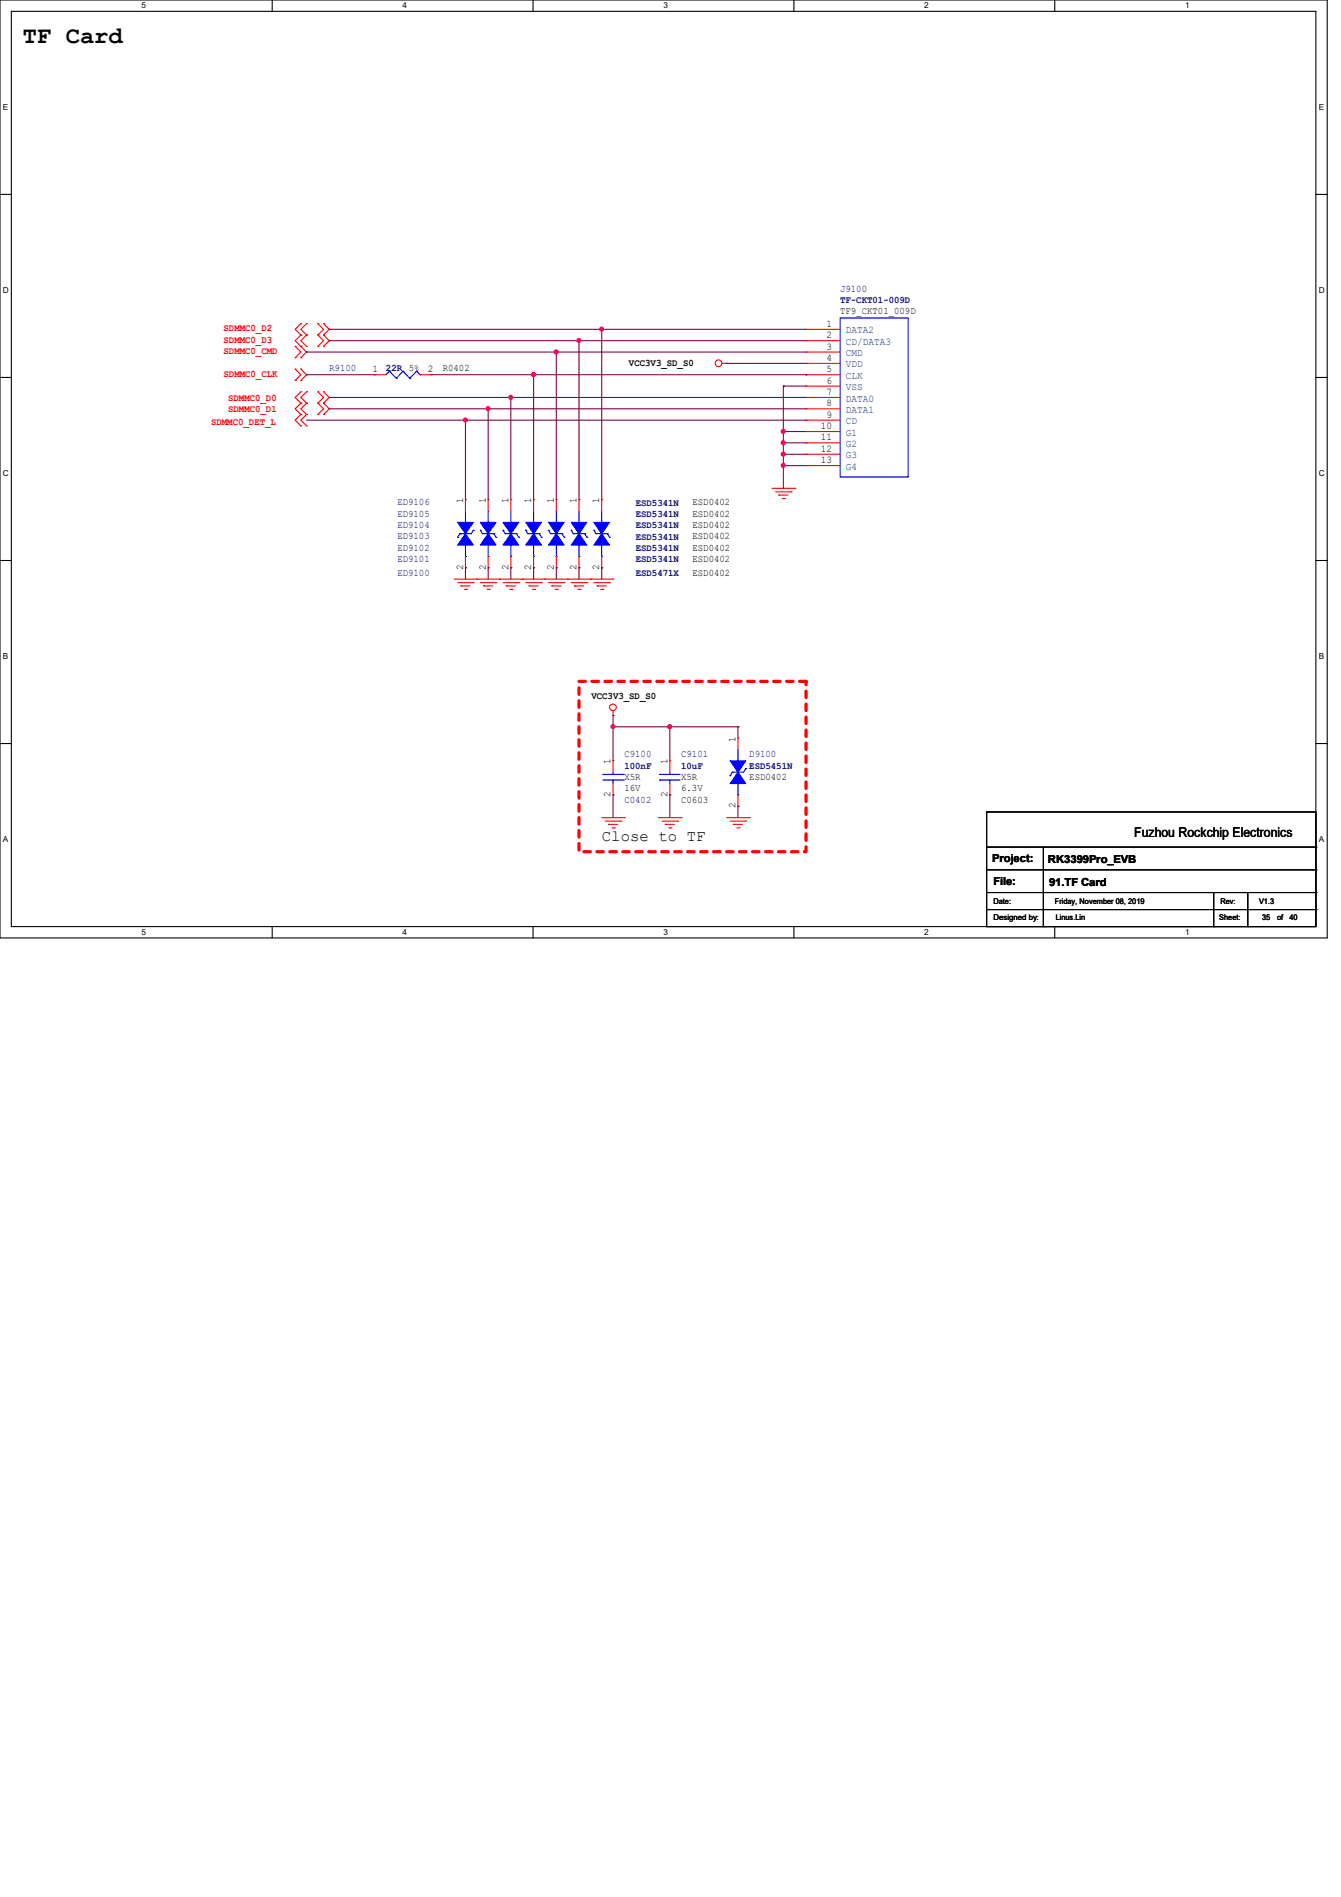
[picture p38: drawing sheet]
<svg xmlns="http://www.w3.org/2000/svg" width="210mm" height="297mm" viewBox="0 0 210 297" stroke-linecap="round" stroke-linejoin="round" font-family="sans-serif">
<defs><g id="words">
<text font-size="3.7" x="3.6" y="6.7">TF Card</text>
<text font-size="2.5" x="94.2" y="131.7">Close to TF</text>
<text font-size="2.1" x="177.6" y="131">Fuzhou Rockchip Electronics</text>
<g font-size="1.7">
<text x="155.4" y="135">Project:</text>
<text x="164.1" y="135.1">RK3399Pro_EVB</text>
<text x="155.6" y="138.5">File:</text>
<text x="164.3" y="138.7">91.TF Card</text>
</g>
<g font-size="1.6" fill="#000080">
<text x="131.6" y="45.7">J9100</text>
<text x="131.6" y="47.5">TF-CKT01-009D</text>
<text x="51.6" y="58.1">R9100</text>
<text x="60.5" y="58.2">22R 5%</text>
<text x="62.2" y="80.9">ED9105</text>
<text x="62.2" y="79.1">ED9106</text>
<text x="62.2" y="82.7">ED9104</text>
<text x="99.6" y="80.9">ESD5341N</text>
<text x="99.6" y="79.2">ESD5341N</text>
<text x="99.6" y="82.7">ESD5341N</text>
<text x="62.2" y="84.5">ED9103</text>
<text x="62.2" y="86.2">ED9102</text>
<text x="62.2" y="88">ED9101</text>
<text x="99.6" y="84.5">ESD5341N</text>
<text x="99.6" y="86.3">ESD5341N</text>
<text x="99.6" y="88.1">ESD5341N</text>
<text x="62.2" y="90.1">ED9100</text>
<text x="99.6" y="90.2">ESD5471X</text>
<text x="97.8" y="118.6">C9100</text>
<text x="106.7" y="118.6">C9101</text>
<text x="117.3" y="118.6">D9100</text>
<text x="97.8" y="120.4">100nF</text>
<text x="97.8" y="125.7">C0402</text>
<text x="106.7" y="120.4">10uF</text>
<text x="117.3" y="120.4">ESD5451N</text>
</g>
<g font-size="1.6" fill="#f00">
<text x="35" y="51.8">SDMMC0_D2</text>
<text x="35" y="53.7">SDMMC0_D3</text>
<text x="35" y="55.5">SDMMC0_CMD</text>
<text x="35" y="59.1">SDMMC0_CLK</text>
<text x="35.7" y="64.6">SDMMC0_D1</text>
<text x="35.7" y="62.8">SDMMC0_D0</text>
<text x="33.1" y="66.5">SDMMC0_DET_L</text>
</g>
<g font-size="1.6">
<text x="129.5" y="53">2</text>
<text x="129.5" y="51.2">1</text>
<text x="131.6" y="49.2">TF9_CKT01_009D</text>
<text x="58.3" y="58.3">1</text>
<text x="67" y="58.3">2</text>
<text x="69.3" y="58.1">R0402</text>
<text x="98.5" y="57.3">VCC3V3_SD_S0</text>
<text x="129.5" y="54.7">3</text>
<text x="129.5" y="56.5">4</text>
<text x="129.5" y="58.3">5</text>
<text x="129.5" y="60.1">6</text>
<text x="129.5" y="61.8">7</text>
<text x="129.5" y="63.6">8</text>
<text x="129.5" y="65.4">9</text>
<text x="128.6" y="67.2">10</text>
<text x="128.6" y="69">11</text>
<text x="128.6" y="70.7">12</text>
<text x="128.6" y="72.5">13</text>
<text x="72.5" y="78.8" transform="rotate(-90 72.5 78.8)">1</text>
<text x="76.1" y="78.8" transform="rotate(-90 76.1 78.8)">1</text>
<text x="79.6" y="78.8" transform="rotate(-90 79.6 78.8)">1</text>
<text x="83.2" y="78.8" transform="rotate(-90 83.2 78.8)">1</text>
<text x="86.7" y="78.8" transform="rotate(-90 86.7 78.8)">1</text>
<text x="90.3" y="78.8" transform="rotate(-90 90.3 78.8)">1</text>
<text x="93.9" y="78.8" transform="rotate(-90 93.9 78.8)">1</text>
<text x="108.5" y="80.9">ESD0402</text>
<text x="108.5" y="79.1">ESD0402</text>
<text x="108.5" y="82.7">ESD0402</text>
<text x="72.5" y="89.2" transform="rotate(-90 72.5 89.2)">2</text>
<text x="76.1" y="89.2" transform="rotate(-90 76.1 89.2)">2</text>
<text x="79.6" y="89.2" transform="rotate(-90 79.6 89.2)">2</text>
<text x="83.2" y="89.2" transform="rotate(-90 83.2 89.2)">2</text>
<text x="86.7" y="89.2" transform="rotate(-90 86.7 89.2)">2</text>
<text x="90.3" y="89.2" transform="rotate(-90 90.3 89.2)">2</text>
<text x="93.9" y="89.2" transform="rotate(-90 93.9 89.2)">2</text>
<text x="108.5" y="84.5">ESD0402</text>
<text x="108.5" y="86.2">ESD0402</text>
<text x="108.5" y="88">ESD0402</text>
<text x="108.5" y="90.1">ESD0402</text>
<text x="92.6" y="109.4">VCC3V3_SD_S0</text>
<text x="95.6" y="119.7" transform="rotate(-90 95.6 119.7)">1</text>
<text x="104.5" y="119.7" transform="rotate(-90 104.5 119.7)">1</text>
<text x="115.2" y="116.1" transform="rotate(-90 115.2 116.1)">1</text>
<text x="95.6" y="124.8" transform="rotate(-90 95.6 124.8)">2</text>
<text x="97.8" y="122.1">X5R</text>
<text x="97.8" y="123.9">16V</text>
<text x="104.5" y="124.8" transform="rotate(-90 104.5 124.8)">2</text>
<text x="106.7" y="125.7">C0603</text>
<text x="106.7" y="122.1">X5R</text>
<text x="106.7" y="123.9">6.3V</text>
<text x="117.3" y="122.1">ESD0402</text>
<text x="115.2" y="126.6" transform="rotate(-90 115.2 126.6)">2</text>
</g>
<g font-size="1.6" fill="#004080">
<text x="132.5" y="54">CD/DATA3</text>
<text x="132.5" y="52.2">DATA2</text>
<text x="132.5" y="55.8">CMD</text>
<text x="132.5" y="57.5">VDD</text>
<text x="132.5" y="59.3">CLK</text>
<text x="132.5" y="61.1">VSS</text>
<text x="132.5" y="62.9">DATA0</text>
<text x="132.5" y="64.6">DATA1</text>
<text x="132.5" y="66.4">CD</text>
<text x="132.5" y="68.2">G1</text>
<text x="132.5" y="70">G2</text>
<text x="132.5" y="71.8">G3</text>
<text x="132.5" y="73.5">G4</text>
</g>
<g font-size="1.3">
<text x="22.2" y="1.3">5</text>
<text x="63" y="1.3">4</text>
<text x="103.9" y="1.3">3</text>
<text x="144.7" y="1.3">2</text>
<text x="185.6" y="1.3">1</text>
<text x=".5" y="17.2">E</text>
<text x="206.5" y="17.2">E</text>
<text x=".5" y="45.9">D</text>
<text x="206.5" y="45.9">D</text>
<text x=".5" y="74.5">C</text>
<text x="206.5" y="74.5">C</text>
<text x=".5" y="103.2">B</text>
<text x="206.5" y="103.2">B</text>
<text x=".5" y="131.9">A</text>
<text x="206.5" y="131.9">A</text>
<text x="22.2" y="146.4">5</text>
<text x="63" y="146.4">4</text>
<text x="103.9" y="146.4">3</text>
<text x="144.7" y="146.4">2</text>
<text x="185.6" y="146.4">1</text>
</g>
<g font-size="1.2">
<text x="155.6" y="141.6">Date:</text>
<text x="165.2" y="141.6">Friday, November 08, 2019</text>
<text x="191.1" y="141.6">Rev:</text>
<text x="197.2" y="141.6">V1.3</text>
<text x="155.6" y="144.1">Designed by:</text>
<text x="165.3" y="144.1">Linus.Lin</text>
<text x="191" y="144.1">Sheet:</text>
<text x="197.7" y="144.1">35</text>
<text x="200" y="144.1">of</text>
<text x="202" y="144.1">40</text>
</g>
</g></defs>
<path d="M0 0h207.9v146.9h-207.9zM1.8 1.8h204.3v143.3h-204.3z" fill="none" stroke="#000" stroke-width=".17"/>
<g fill="#fff">
<path d="M22.2 .2h.7v1.4h-.7z"/>
<path d="M22.2 145.2h.7v1.4h-.7z"/>
</g>
<path d="M42.6 0v1.8M42.6 145.1v1.8" fill="none" stroke="#000" stroke-width=".17"/>
<g fill="#fff">
<path d="M63 .2h.7v1.4h-.7z"/>
<path d="M63 145.2h.7v1.4h-.7z"/>
</g>
<path d="M83.5 0v1.8M83.5 145.1v1.8" fill="none" stroke="#000" stroke-width=".17"/>
<g fill="#fff">
<path d="M103.9 .2h.7v1.4h-.7z"/>
<path d="M103.9 145.2h.7v1.4h-.7z"/>
</g>
<path d="M124.3 0v1.8M124.3 145.1v1.8" fill="none" stroke="#000" stroke-width=".17"/>
<g fill="#fff">
<path d="M144.7 .2h.7v1.4h-.7z"/>
<path d="M144.7 145.2h.7v1.4h-.7z"/>
</g>
<path d="M165.2 0v1.8M165.2 145.1v1.8" fill="none" stroke="#000" stroke-width=".17"/>
<g fill="#fff">
<path d="M185.6 .2h.7v1.4h-.7z"/>
<path d="M185.6 145.2h.7v1.4h-.7z"/>
<path d="M.5 16.1h.8v1.4h-.8z"/>
<path d="M206.5 16.1h.8v1.4h-.8z"/>
<path d="M.5 44.7h.9v1.4h-.9z"/>
<path d="M206.5 44.7h.9v1.4h-.9z"/>
</g>
<path d="M0 30.4h1.8M206.1 30.4h1.8" fill="none" stroke="#000" stroke-width=".17"/>
<g fill="#fff">
<path d="M.5 73.4h.9v1.4h-.9z"/>
<path d="M206.5 73.4h.9v1.4h-.9z"/>
</g>
<path d="M0 59.1h1.8M206.1 59.1h1.8" fill="none" stroke="#000" stroke-width=".17"/>
<g fill="#fff">
<path d="M.5 102.1h.8v1.4h-.8z"/>
<path d="M206.5 102.1h.8v1.4h-.8z"/>
</g>
<path d="M0 87.8h1.8M206.1 87.8h1.8" fill="none" stroke="#000" stroke-width=".17"/>
<g fill="#fff">
<path d="M.5 130.7h.8v1.4h-.8z"/>
<path d="M206.5 130.7h.8v1.4h-.8z"/>
</g>
<g fill="none" stroke="#000" stroke-width=".17">
<path d="M0 116.4h1.8M206.1 116.4h1.8M154.5 127.1h51.6v18h-51.6zM154.5 132.6h51.6M154.5 136.2h51.6M154.5 139.7h51.6M163.4 132.6v12.5M190.1 139.7v5.4M195.4 139.7v5.4M206.1 132.6h.1M206.1 136.2h.1M206.1 139.7h.1"/>
<path d="M154.5 142.4h51.6M163.4 145.1h.1M190.1 145.1h.1M195.4 145.1h.1M206.1 142.4h.1"/>
</g>
<path d="M90.7 106.7h35.5v26.6h-35.5z" fill="none" stroke="#f00" stroke-width=".51" stroke-dasharray="1 1"/>
<g fill="none" stroke="#f00" stroke-width=".17">
<path d="M46.2 54.2h.1M46.2 56h.1M46.2 57.8h.1M46.2 59.6h.1M46.2 54.2l.9 .9-.9 .9M46.2 57.8l.9 .9-.9 .9M47.1 56h.1M47.1 54.2h.1M47.1 59.6h.1M47.1 57.8h.1M47.1 50.7h.1M47.1 52.5h.1"/>
<path d="M47.1 52.5l-.9 .8 1.8 1.8-.9 .9M47.1 57.8l.9 .9-.9 .9M47.1 50.7l-.9 .9 .9 .9M48 50.7h.1M48 52.5h.1M48 54.2h.1M48 50.7l-.9 .9 .9 .9M48 52.5l-.9 .8 .9 .9M49.8 50.7h.1M49.8 52.5h.1M49.8 54.2h.1M49.8 50.7l.9 .9-.9 .9"/>
<path d="M49.8 52.5l.9 .8-.9 .9M50.7 52.5h.1M50.7 50.7h.1M50.7 54.2h.1M50.7 50.7l.9 .9-.9 .9M50.7 52.5l.9 .8-.9 .9M58.7 58.7h.1M58.7 58.7h1.8M65.8 58.7h1.8M67.6 58.7h.1M113.1 56.9h.7M113.8 56.9h.1"/>
<path d="M126.2 53.3h.1M126.2 55.1h.1M126.2 56.9h.1M126.2 58.7h.1M126.2 51.6h.1M126.2 56.9h5.4M126.2 58.7h5.4M126.2 53.3h5.4M126.2 55.1h5.4M126.2 51.6h5.4M47.1 66.7h.1M47.1 64.9h.1"/>
<path d="M47.1 63.1h.1M47.1 61.3h.1M47.1 64.9l-.9 .9 .9 .9M47.1 63.1l-.9 .9 .9 .9M47.1 61.3l-.9 .9 .9 .9M48 66.7h.1M48 64.9h.1M48 63.1h.1M48 61.3h.1M48 64.9l-.9 .9 .9 .9M48 63.1l-.9 .9 .9 .9M48 61.3l-.9 .9 .9 .9"/>
<path d="M49.8 63.1h.1M49.8 64.9h.1M49.8 61.3h.1M49.8 61.3l.9 .9-.9 .9M49.8 63.1l.9 .9-.9 .9M50.7 64.9h.1M50.7 63.1h.1M50.7 61.3h.1M50.7 63.1l.9 .9-.9 .9M50.7 61.3l.9 .9-.9 .9M72.9 78.2h.1M72.9 78.2v1.8"/>
<path d="M76.5 78.2h.1M76.5 78.2v1.8M80 78.2h.1M80 78.2v1.8M83.6 78.2h.1M83.6 78.2v1.8M87.1 78.2h.1M87.1 78.2v1.8M90.7 78.2h.1M90.7 78.2v1.8M94.2 78.2h.1M94.2 78.2v1.8"/>
<path d="M120.9 76.5h3.6M121.5 77h2.4M122 77.5h.1M122 77.5h1.4M122.5 78.1h.4M122.9 78.1h.1M123.9 77h.1M124.5 76.5h.1M126.2 60.5h.1M126.2 62.2h.1M126.2 64h.1M126.2 65.8h.1"/>
<path d="M126.2 67.6h.1M126.2 69.3h.1M126.2 71.1h.1M126.2 72.9h.1M126.2 60.5h5.4M126.2 62.2h5.4M126.2 64h5.4M126.2 65.8h5.4M126.2 67.6h5.4M126.2 69.3h5.4M126.2 71.1h5.4M126.2 72.9h5.4"/>
<path d="M71.1 90.7h24.9M71.7 91.2h2.4M72.2 91.7h.1M72.2 91.7h1.4M72.7 92.3h.4M72.9 88.9h.1M72.9 87.1v1.8M73.1 92.3h.1M74.1 91.2h.1M74.7 90.7h.1M75.2 91.2h2.5M75.7 91.7h.1"/>
<path d="M75.7 91.7h1.5M76.3 92.3h.3M76.5 88.9h.1M76.5 87.1v1.8M76.6 92.3h.1M77.7 91.2h.1M78.2 90.7h.1M78.8 91.2h2.4M79.3 91.7h.1M79.3 91.7h1.4M79.8 92.3h.4M80 88.9h.1"/>
<path d="M80 87.1v1.8M80.2 92.3h.1M81.2 91.2h.1M81.8 90.7h.1M82.3 91.2h2.5M82.8 91.7h.1M82.8 91.7h1.5M83.4 92.3h.3M83.6 88.9h.1M83.6 87.1v1.8M83.7 92.3h.1M84.8 91.2h.1"/>
<path d="M85.3 90.7h.1M85.9 91.2h2.4M86.4 91.7h.1M86.4 91.7h1.4M87 92.3h.3M87.1 88.9h.1M87.1 87.1v1.8M87.3 92.3h.1M88.3 91.2h.1M88.9 90.7h.1M89.5 91.2h2.4M90 91.7h.1"/>
<path d="M90 91.7h1.4M90.5 92.3h.3M90.7 88.9h.1M90.7 87.1v1.8M90.8 92.3h.1M91.9 91.2h.1M92.5 90.7h.1M93 91.2h2.5M93.5 91.7h.1M93.5 91.7h1.5M94.1 92.3h.3M94.2 88.9h.1"/>
<path d="M94.2 87.1v1.8M94.4 92.3h.1M95.5 91.2h.1M96 90.7h.1M96 112h.1M96 119.1h.1M96 111.3v.7M96 119.1v1.8M104.9 119.1h.1M104.9 119.1v1.8M115.6 115.6h.1M115.6 115.6v1.7"/>
<path d="M94.2 128h3.6M94.8 128.6h2.4M95.3 129.1h.1M95.3 129.1h1.4M95.8 129.6h.4M96 124.5h.1M96 122.7v1.8M96.2 129.6h.1M97.2 128.6h.1M97.8 128h.1M103.1 128h3.6M103.7 128.6h2.4"/>
<path d="M104.2 129.1h.1M104.2 129.1h1.4M104.7 129.6h.4M104.9 124.5h.1M104.9 122.7v1.8M105.1 129.6h.1M106.1 128.6h.1M106.7 128h.1M113.8 128h3.5M114.3 128.6h2.5M114.9 129.1h.1M114.9 129.1h1.4"/>
<path d="M115.4 129.6h.3M115.6 126.2h.1M115.6 124.5v1.7M115.7 129.6h.1M116.8 128.6h.1M117.3 128h.1"/>
<circle cx="112.5" cy="56.9" r=".52"/>
<circle cx="96" cy="110.7" r=".52"/>
</g>
<g fill="none" stroke="#00f" stroke-width=".17">
<path d="M61 58.1h.1M61 58.1l-.5 .6M61 58.1l1.1 1.1M62.1 59.2h.1M63.1 58.1h.1M63.1 58.1l-1 1.1M63.1 58.1l1.1 1.1M64.2 59.2h.1M65.2 58.1h.1M65.2 58.1l-1 1.1M65.2 58.1l.6 .6M65.8 58.7h.1"/>
<path d="M131.6 49.8h10.6v24.9h-10.6zM71.7 84.1h.1M72 83.6h.1M72 83.6l-.3 .5M72.9 81.8h.1M72.9 87.1h.1M72.9 80v1.8M72.9 85.3v1.8M74.1 83h.1M74.1 83l-.3 .6h-1.8M75.2 83h.1M75.2 83l.4 .6h1.7"/>
<path d="M76.5 81.8h.1M76.5 87.1h.1M76.5 80v1.8M76.5 85.3v1.8M77.3 83.6h.1M77.3 83.6l.4 .5M77.7 84.1h.1M78.8 83h.1M78.8 83l.3 .6h1.8M80 81.8h.1M80 87.1h.1M80 80v1.8"/>
<path d="M80 85.3v1.8M80.9 83.6h.1M80.9 83.6l.3 .5M81.2 84.1h.1M82.3 83h.1M82.3 83l.4 .6h1.8M83.6 81.8h.1M83.6 87.1h.1M83.6 80v1.8M83.6 85.3v1.8M84.5 83.6h.1M84.5 83.6l.3 .5"/>
<path d="M84.8 84.1h.1M85.9 83h.1M85.9 83l.3 .6h1.8M87.1 81.8h.1M87.1 87.1h.1M87.1 80v1.8M87.1 85.3v1.8M88 83.6h.1M88 83.6l.3 .5M88.3 84.1h.1M89.5 83h.1M89.5 83l.3 .6h1.8"/>
<path d="M90.7 81.8h.1M90.7 87.1h.1M90.7 80v1.8M90.7 85.3v1.8M91.6 83.6h.1M91.6 83.6l.3 .5M91.9 84.1h.1M93 83h.1M93 83l.3 .6h1.8M94.2 81.8h.1M94.2 87.1h.1M94.2 80v1.8"/>
<path d="M94.2 85.3v1.8M95.1 83.6h.1M95.1 83.6l.4 .5M95.5 84.1h.1M115.6 119.1h.1M115.6 117.3v1.8M94.4 122.1h3.2M94.4 121.2h3.2M96 121.2h.1M96 122.1h.1M96 120.9v.3M96 122.1v.6"/>
<path d="M97.6 122.1h.1M97.6 121.2h.1M103.3 122.1h.1M103.3 121.2h.1M103.3 122.1h3.2M103.3 121.2h3.2M104.9 121.2h.1M104.9 122.1h.1M104.9 120.9v.3M104.9 122.1v.6M114.3 121.5h.1M114.7 120.9h.1"/>
<path d="M114.7 120.9l-.4 .6M115.6 124.5h.1M115.6 122.7v1.8M116.8 120.4h.1M116.8 120.4l-.3 .5h-1.8"/>
</g>
<g fill="#00f" stroke="#00f" stroke-width=".17">
<path d="M114.3 119.1h2.5l-1.2 1.8z" fill-rule="evenodd"/>
<path d="M115.6 120.9l1.2 1.8h-2.5z" fill-rule="evenodd"/>
<path d="M82.3 81.8h2.5l-1.2 1.8z" fill-rule="evenodd"/>
<path d="M83.6 83.6l1.2 1.7h-2.5z" fill-rule="evenodd"/>
<path d="M78.8 81.8h2.4l-1.2 1.8z" fill-rule="evenodd"/>
<path d="M80 83.6l1.2 1.7h-2.4z" fill-rule="evenodd"/>
<path d="M71.7 81.8h2.4l-1.2 1.8z" fill-rule="evenodd"/>
<path d="M72.9 83.6l1.2 1.7h-2.4z" fill-rule="evenodd"/>
<path d="M89.5 81.8h2.4l-1.2 1.8z" fill-rule="evenodd"/>
<path d="M90.7 83.6l1.2 1.7h-2.4z" fill-rule="evenodd"/>
<path d="M75.2 81.8h2.5l-1.2 1.8z" fill-rule="evenodd"/>
<path d="M76.5 83.6l1.2 1.7h-2.5z" fill-rule="evenodd"/>
<path d="M93 81.8h2.5l-1.3 1.8z" fill-rule="evenodd"/>
<path d="M94.2 83.6l1.3 1.7h-2.5z" fill-rule="evenodd"/>
<path d="M85.9 81.8h2.4l-1.2 1.8z" fill-rule="evenodd"/>
<path d="M87.1 83.6l1.2 1.7h-2.4z" fill-rule="evenodd"/>
</g>
<g fill="none" stroke="#800040" stroke-width=".17">
<path d="M48 55.1h.1M48 58.7h.1M48 55.1h78.2M48 58.7h10.7M51.6 51.6h.1M51.6 53.3h.1M51.6 51.6h74.6M51.6 53.3h74.6M67.6 58.7h58.6M83.6 58.7h.1M83.6 58.7v19.5M87.1 55.1h.1"/>
<path d="M87.1 55.1v23.1M90.7 53.3h.1M90.7 53.3v24.9M94.2 51.6h.1M94.2 51.6v26.6M113.8 56.9h.1M113.8 56.9h12.4M126.2 58.7h.1M48 65.8h78.2M51.6 62.2h74.6M51.6 64h74.6M72.9 65.8h.1"/>
<path d="M72.9 65.8v12.4M76.5 64h.1M76.5 64v14.2M80 62.2h.1M80 62.2v16M122.7 60.5h.1M122.7 67.6h.1M122.7 69.3h.1M122.7 71.1h.1M122.7 72.9h.1M122.7 60.5h3.5M122.7 60.5v16"/>
<path d="M122.7 69.3h3.5M122.7 67.6h3.5M122.7 71.1h3.5M122.7 72.9h3.5M126.2 62.2h.1M72.9 88.9h.1M72.9 88.9v1.8M76.5 88.9h.1M76.5 88.9v1.8M80 88.9h.1M80 88.9v1.8M83.6 88.9h.1"/>
<path d="M83.6 88.9v1.8M87.1 88.9h.1M87.1 88.9v1.8M90.7 88.9h.1M90.7 88.9v1.8M94.2 88.9h.1M94.2 88.9v1.8M96 113.8h.1M96 112h.1M96 112v7.1M96 113.8h19.6M104.9 113.8h.1"/>
<path d="M104.9 113.8v5.3M115.6 113.8h.1M115.6 113.8v1.8M96 124.5h.1M96 124.5v3.5M104.9 124.5h.1M104.9 124.5v3.5M115.6 126.2h.1M115.6 126.2v1.8"/>
</g>
<g fill="#f0f" stroke="#f0f" stroke-width=".17">
<circle cx="122.7" cy="69.3" r=".32"/>
<circle cx="122.7" cy="67.5" r=".32"/>
<circle cx="122.7" cy="71.1" r=".32"/>
<circle cx="122.7" cy="72.9" r=".32"/>
<circle cx="94.2" cy="51.5" r=".32"/>
<circle cx="72.9" cy="65.8" r=".32"/>
<circle cx="90.7" cy="53.3" r=".32"/>
<circle cx="87.1" cy="55.1" r=".32"/>
<circle cx="83.5" cy="58.7" r=".32"/>
<circle cx="80" cy="62.2" r=".32"/>
<circle cx="76.4" cy="64" r=".32"/>
<circle cx="96" cy="113.8" r=".32"/>
<circle cx="104.9" cy="113.8" r=".32"/>
</g>
<use href="#words"/>
</svg>
